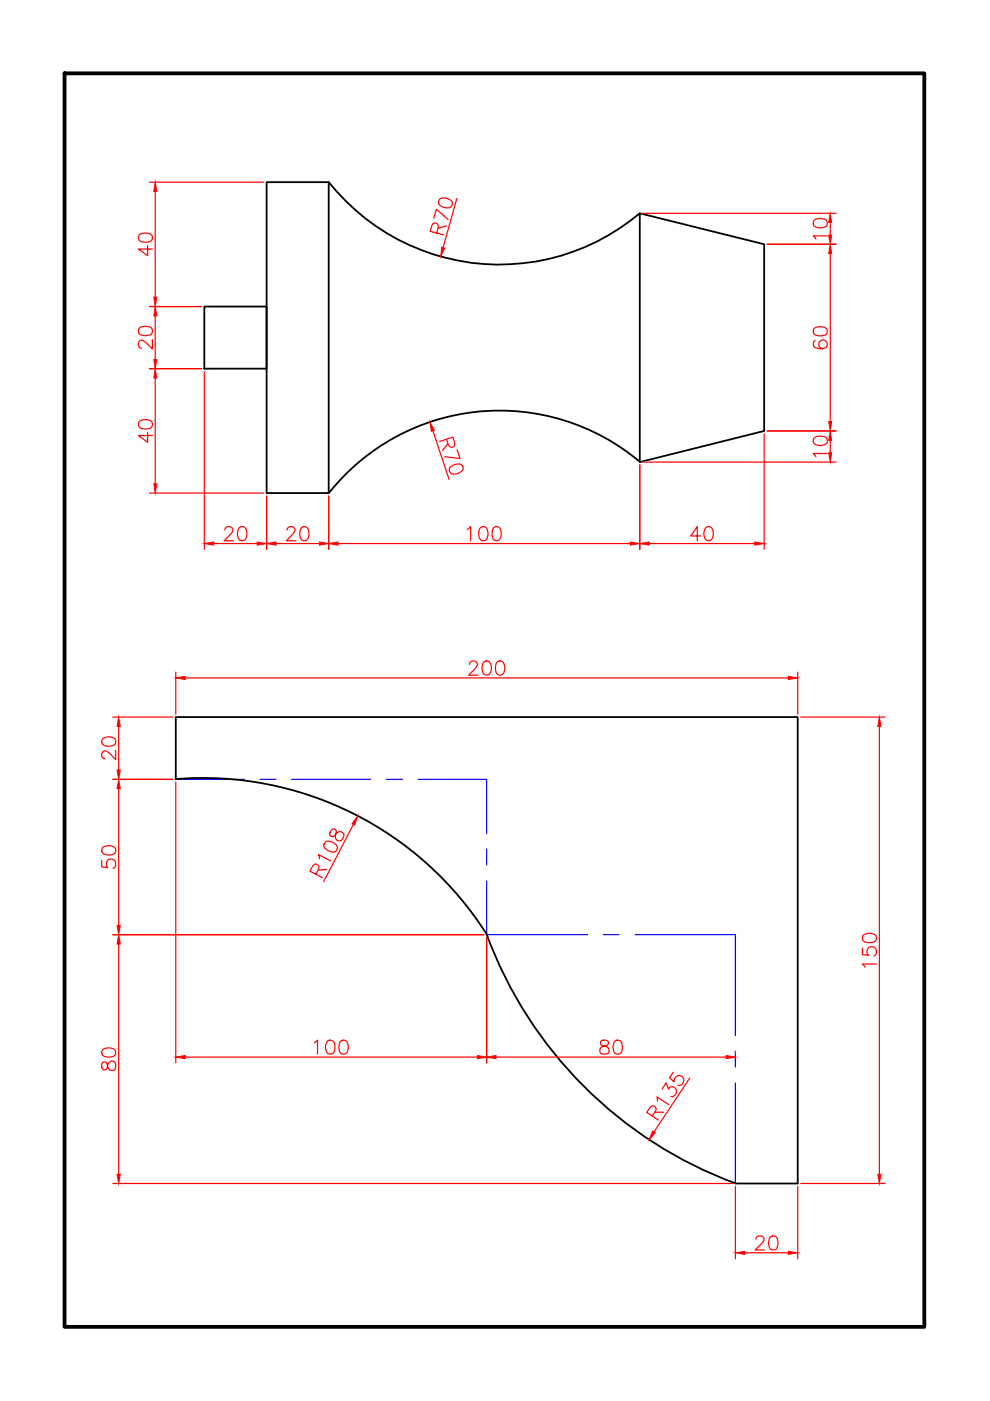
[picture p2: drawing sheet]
<svg xmlns="http://www.w3.org/2000/svg" width="210mm" height="297mm" viewBox="0 0 210 297" stroke-linecap="round" stroke-linejoin="round" font-family="sans-serif">
<!-- layer: Model -->
<path d="M56.5 38.6h13.2v65.9h-13.2zM69.7 38.6a46.2 46.2 0 0 0 66 6.6M135.7 45.2l26.3 6.6v39.6l-26.3 6.6zM43.3 65h13.2v13.2h-13.2zM135.7 97.9a46.2 46.2 0 0 0-66 6.6M37.3 165.2v-13.2h131.8v98.9h-13.2M37.3 165.2a71.2 71.2 0 0 1 65.9 32.9M103.2 198.2a89 89 0 0 0 52.8 52.7" fill="none" stroke="#000" stroke-width=".38"/>
<!-- layer: center -->
<path d="M37.3 165.2h14.5M55.2 165.2h3.3M61.9 165.2h16.7M82 165.2h3.3M88.7 165.2h14.5v11.5M103.2 186.7v11.5h21.4M103.2 180v3.4M127.9 198.2h3.3M134.6 198.2h21.3v21.4M155.9 222.9v3.3M155.9 229.6v21.3" fill="none" stroke="#00f" stroke-width=".25"/>
<!-- layer: dim -->
<g fill="none" stroke="#f00" stroke-width=".25">
<path d="M31.7 38.6h24.2M29.5 49.8a2.34 2.34 0 0 1 2.7 0 .98 .98 0 0 1-.4 1.4 2.57 2.57 0 0 1-2.3-.3l-.1-.4zM31.3 52.1v2.1l-1.9-1.4h2.9M32.9 40.6v22.4M92 46.3l.5-1.9 2.5 2.1M92.6 49.4l.3-1.2v-.5a.7 .7 0 0 0-1.1-.3l-.6 1.6 2.9 .8M93.3 42.1a2.21 2.21 0 0 1 2.6 .8 .99 .99 0 0 1-.8 1.2 2.44 2.44 0 0 1-2.1-.9l.1-.7zM94.6 47.9l-1.7 .5M96.9 42.1l-2.9 10.4M136.3 45.2h41M162.7 51.8h14.6M172.6 46.8a2.34 2.34 0 0 1 2.7 0 .97 .97 0 0 1-.4 1.3 2.39 2.39 0 0 1-2.3-.2l-.2-.4z"/>
<path d="M175.4 50h-3l.6 .7M176 47.2v2.6M176 53.8v35.6M29.5 69.6a2.34 2.34 0 0 1 2.7 0 .97 .97 0 0 1-.4 1.4 2.39 2.39 0 0 1-2.3-.2l-.1-.5zM31.7 65h11M31.7 78.2h11M32.3 72v2l-1.4-1.4a.94 .94 0 0 0-1.3-.3 1.02 1.02 0 0 0 0 1.4l.4 .1M32.9 67v9.2M43.3 78.8v37.7M172.6 69.7a2.34 2.34 0 0 1 2.7 0 .98 .98 0 0 1-.4 1.4 2.57 2.57 0 0 1-2.3-.3l-.2-.4zM172.9 72.2a.83 .83 0 0 0-.5 .8 .83 .83 0 0 0 .6 .8 2.1 2.1 0 0 0 2.3-.3 .93 .93 0 0 0-.4-1.4 .93 .93 0 0 0-1.3 .7 .93 .93 0 0 0 .8 1.1M29.5 89.4a2.34 2.34 0 0 1 2.7 0 1.02 1.02 0 0 1-.4 1.4 2.57 2.57 0 0 1-2.3-.3l-.1-.4z"/>
<path d="M31.3 91.7v2.1l-1.9-1.5h2.9M32.9 80.2v22.4M91.8 91.4l3.4 10.3M94.7 93.1l.4 1.2 .2 .4a.64 .64 0 0 0 1.1-.4l-.4-1.6-2.8 .9M95 94.1l-1.2 1.4M95.6 98.9a2.47 2.47 0 0 1 2.2-.4 .93 .93 0 0 1 0 1.5 2.35 2.35 0 0 1-2.2 .4 .97 .97 0 0 1 0-1.5zM96.9 95.3l.7 1.9-3.3-.4M135.7 98.6v17.9M136.3 98h41M162 92v24.5M162.7 91.4h14.6M172.6 92.9a2.34 2.34 0 0 1 2.7 0 .97 .97 0 0 1-.4 1.4 2.39 2.39 0 0 1-2.3-.3l-.2-.4z"/>
<path d="M175.4 96.2h-3l.6 .7M176 93.4v2.6M31.7 104.5h24.2M45.3 115.2h9.2M47.7 112.4l.2-.6a.95 .95 0 0 1 1.3 .1 .95 .95 0 0 1-.2 1.3l-1.5 1.5h2M50.8 111.8a.94 .94 0 0 1 1.4 .4 2.46 2.46 0 0 1-.3 2.3 .9 .9 0 0 1-1.4-.4 2.32 2.32 0 0 1 .3-2.3zM56.5 105.2v11.3M58.5 115.2h9.2M60.8 112.4v-.2a.93 .93 0 0 1 1.2-.6 .74 .74 0 0 1 .4 1.2l-1.7 1.9h2M64 111.8a.91 .91 0 0 1 1.4 .4 2.46 2.46 0 0 1-.3 2.3 .91 .91 0 0 1-1.4-.4 2.5 2.5 0 0 1 .3-2.3zM69.7 105.2v11.3M71.7 115.2h62"/>
<path d="M99.1 112.2l.7-.6v3.1M101.9 111.8a.9 .9 0 0 1 1.4 .4 2.3 2.3 0 0 1-.2 2.3 .94 .94 0 0 1-1.5-.4 2.5 2.5 0 0 1 .3-2.3zM104.7 111.8a.91 .91 0 0 1 1.4 .4 2.46 2.46 0 0 1-.3 2.3 .91 .91 0 0 1-1.3-.4 2.5 2.5 0 0 1 .2-2.3zM137.6 115.2h22.4M148.6 113.6h-2.2l1.4-2v3.1M149.7 111.8a.91 .91 0 0 1 1.4 .4 2.46 2.46 0 0 1-.3 2.3 .91 .91 0 0 1-1.4-.4 2.2 2.2 0 0 1 .3-2.3zM21.7 156.6a2.26 2.26 0 0 1 2.7 0 1.02 1.02 0 0 1-.4 1.5 2.46 2.46 0 0 1-2.3-.3l-.1-.4zM23.9 152h12.7M24.5 159.1v2l-1.4-1.5a.88 .88 0 0 0-1.2-.2l-.3 .4v.5l.3 .5 .4 .1M25.2 154v9.3M37.3 142.5v8.9M39.3 143.7h127.8"/>
<path d="M99.5 140.9l.2-.5 .4-.3a.93 .93 0 0 1 1.1 .6l-.4 1-1.4 1.4h2M102.6 140.3a.9 .9 0 0 1 1.4 .4 2.3 2.3 0 0 1-.2 2.3 .94 .94 0 0 1-1.5-.4 2.5 2.5 0 0 1 .3-2.3zM105.5 140.3a.9 .9 0 0 1 1.4 .4 2.3 2.3 0 0 1-.3 2.3 .94 .94 0 0 1-1.4-.4 2.5 2.5 0 0 1 .3-2.3zM169.1 142.5v8.9M169.8 152h17.9M186.5 154v95M21.7 179.7a2.26 2.26 0 0 1 2.7 0 1.02 1.02 0 0 1-.4 1.5 2.46 2.46 0 0 1-2.3-.3l-.1-.5zM23.9 165.2h12.7M25.2 167.2v29M37.3 165.8v59.6M68.8 178.7a1.37 1.37 0 0 1 2 0l.5 .5a.93 .93 0 0 1 .1 1 .93 .93 0 0 1-.9 .5 2.56 2.56 0 0 1-1.9-1.3zM70.5 175.7a1.1 1.1 0 0 0-.4 1.6l.2 .1a1.6 1.6 0 0 0 1.3-.9 .84 .84 0 0 1 1 0 .84 .84 0 0 1 .3 .9l-.3 .5a.86 .86 0 0 1-1.2 .2 .86 .86 0 0 1-.3-1.1l.2-.5a.62 .62 0 0 0-.8-.8z"/>
<path d="M74.9 174.8l-6.3 12.1M21.6 182.4v1.4l1.2 .2a1.05 1.05 0 0 1 .1-1.6 1.05 1.05 0 0 1 1.5 .2 1.05 1.05 0 0 1-.4 1.5M23.9 198.2h78.7M67 185.3l.6-1.1v-.4a.69 .69 0 0 0-1-.5l-.3 .3-.6 1.1 2.6 1.4M67.7 182.1l-.2-.9 2.7 1.4M69.3 184.3l-1.8 .2M103.2 198.8v26.6M183 198.3a2.34 2.34 0 0 1 2.7 0 1.02 1.02 0 0 1-.4 1.4 2.57 2.57 0 0 1-2.3-.3l-.1-.4zM25.2 200.2v48.8M182.9 201v1.4l1.2 .1a1.05 1.05 0 0 1 0-1.5 1.05 1.05 0 0 1 1.6 .2 1.05 1.05 0 0 1-.4 1.5M185.8 204.4h-2.9l.5 .7M21.7 225.3a.95 .95 0 0 0 .6 1.5l.4-.4a1.25 1.25 0 0 1 1.3-1.4l.3 .1a1.2 1.2 0 0 1-.3 1.9 .93 .93 0 0 1-1.2-.9l-.1-.5a.6 .6 0 0 0-1-.3z"/>
<path d="M21.7 222.6a2.26 2.26 0 0 1 2.7 0 .98 .98 0 0 1-.4 1.4 2.46 2.46 0 0 1-2.3-.3l-.1-.4zM39.3 224.1h61.9M66.6 221.1l.7-.6v3M69.4 220.7a.94 .94 0 0 1 1.5 .4 2.5 2.5 0 0 1-.3 2.3 .97 .97 0 0 1-1.4-.5 2.3 2.3 0 0 1 .2-2.2zM72.3 220.7a.9 .9 0 0 1 1.4 .4 2.32 2.32 0 0 1-.3 2.3 1.02 1.02 0 0 1-1.4-.5 2.46 2.46 0 0 1 .3-2.2zM105.2 224.1h48.8M127.4 220.7a.6 .6 0 0 0 .3 1 1.24 1.24 0 0 1 1.4 1.2l-.1 .3a1.18 1.18 0 0 1-1.8-.3 .93 .93 0 0 1 .8-1.1l.6-.1a.6 .6 0 0 0 .3-1l-.4-.2zM130.4 220.7a.94 .94 0 0 1 1.4 .4 2.5 2.5 0 0 1-.3 2.3 .97 .97 0 0 1-1.4-.5 2.3 2.3 0 0 1 .3-2.2zM138.3 236.6l.8-1.5a.71 .71 0 0 0-.9-.6l-.4 .3-.7 1.1 2.5 1.6M138.8 235.8h1.9M139.4 233.4l-.1-.8 2.5 1.6M140.4 230.9l.8-1.3 .5 1.3a.94 .94 0 0 1 1.5-.2 .94 .94 0 0 1-.1 1.5l-.3 .3h-.5"/>
<path d="M142.7 227.3l-.7 1.2 .9 .9a1.06 1.06 0 0 1 .9-1.4 1.06 1.06 0 0 1 1.2 1 1.06 1.06 0 0 1-1.2 1.1M146.2 228.6l-7.5 11.4M155.9 222.9v.6M23.9 250.9h131.4M155.9 251.6v15.3M169.1 251.6v15.3M169.8 250.9h17.9M157.9 265.6h9.2M160.3 262.7a.65 .65 0 0 1 .5-.6h.6a.69 .69 0 0 1 .5 1.1l-1.8 1.8h2M163.4 262.2a1.02 1.02 0 0 1 1.4 .4 2.57 2.57 0 0 1-.3 2.3 .94 .94 0 0 1-1.4-.5 2.32 2.32 0 0 1 .3-2.2z"/>
</g>
<g fill="#f00" stroke="#f00" stroke-width=".21">
<path d="M37.3 143.7l2-.3v.7z"/>
<path d="M167.1 143.4l2 .3-2 .4z"/>
<path d="M32.9 38.6l.3 2h-.6z"/>
<path d="M32.6 63h.6l-.3 2z"/>
<path d="M32.9 65l.3 2h-.6z"/>
<path d="M32.6 76.2h.6l-.3 2z"/>
<path d="M32.9 78.2l.3 2h-.6z"/>
<path d="M32.6 102.6h.6l-.3 1.9z"/>
<path d="M43.3 115.2l2-.3v.7z"/>
<path d="M54.5 114.9l2 .3-2 .4z"/>
<path d="M56.5 115.2l2-.3v.7z"/>
<path d="M67.7 114.9l2 .3-2 .4z"/>
<path d="M69.7 115.2l2-.3v.7z"/>
<path d="M133.7 114.9l2 .3-2 .4z"/>
<path d="M135.7 115.2l1.9-.3v.7z"/>
<path d="M160 114.9l2 .3-2 .4z"/>
<path d="M176 45.2l.3 2h-.6z"/>
<path d="M175.7 49.8h.6l-.3 2z"/>
<path d="M176 51.8l.3 2h-.6z"/>
<path d="M175.7 89.4h.6l-.3 2z"/>
<path d="M176 91.4l.3 2h-.6z"/>
<path d="M175.7 96h.6l-.3 2z"/>
<path d="M93.7 52.4l.6 .2-.9 1.8z"/>
<path d="M91.2 89.5l.9 1.7-.6 .3z"/>
<path d="M25.2 152l.3 2h-.7z"/>
<path d="M24.8 163.3h.7l-.3 1.9z"/>
<path d="M25.2 165.2l.3 2h-.7z"/>
<path d="M24.8 196.2h.7l-.3 2z"/>
<path d="M25.2 198.2l.3 2h-.7z"/>
<path d="M24.8 249h.7l-.3 1.9z"/>
<path d="M186.5 152l.3 2h-.7z"/>
<path d="M186.1 249h.7l-.3 1.9z"/>
<path d="M167.1 265.3l2 .3-2 .4z"/>
<path d="M155.9 265.6l2-.3v.7z"/>
<path d="M37.3 224.1l2-.3v.7z"/>
<path d="M101.2 223.8l2 .3-2 .4z"/>
<path d="M103.2 224.1l2-.3v.7z"/>
<path d="M154 223.8l1.9 .3-1.9 .4z"/>
<path d="M75.8 173l-.6 1.9-.6-.3z"/>
<path d="M138.4 239.8l.6 .4-1.4 1.5z"/>
</g>
<!-- layer: boder -->
<path d="M13.7 15.6h182.3v265.7h-182.3z" fill="none" stroke="#000" stroke-width=".8"/>
</svg>
